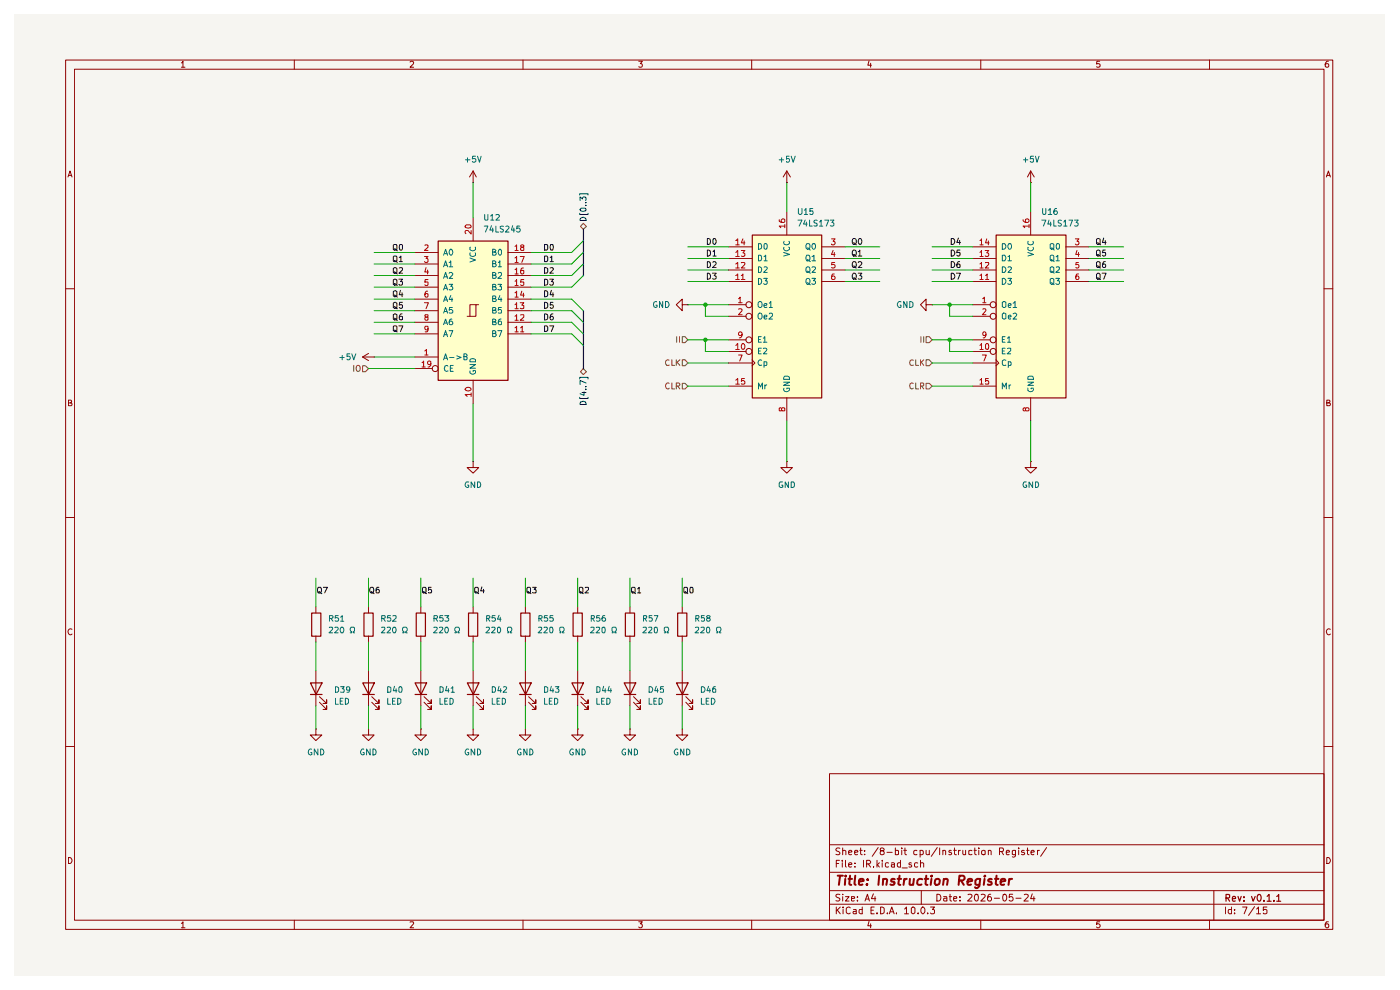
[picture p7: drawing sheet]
<svg xmlns="http://www.w3.org/2000/svg" width="297mm" height="210mm" viewBox="0 0 297 210" stroke-linecap="round" stroke-linejoin="round" font-family="sans-serif">
<path d="M3 3h290.7v203.9h-290.7z" fill="#f6f5f1"/>
<g fill="none" stroke="#8f0000" stroke-width=".21">
<path d="M13.9 12.7h268.8v184.4h-268.8zM15.8 14.7h265.1v180.5h-265.1zM38.5 13.3h.1l.2-.3v1.3M38.5 14.3h.7M62.4 12.7v2M87 13.2l.5-.2 .3 .2-.1 .4-.7 .7h.8M111 12.7v2M135.5 13h.8l-.5 .5 .4 .1v.6h-.7M159.5 12.7v2M184.4 12.9l-.3 .9h.8M184.7 13.4v.9M208.1 12.7v2"/>
<path d="M233.3 13h-.6l-.1 .6h.7v.6h-.7M256.6 12.7v2M281.8 13a.71 .71 0 0 0-.7 .5 .71 .71 0 0 0 .3 .8l.4-.1v-.6l-.4-.1-.3 .3M14.4 37.5l.5-1.2 .4 1.2M14.5 37.2h.7M281.4 37.5l.4-1.2 .4 1.2M281.5 37.2h.6M13.9 61.3h1.9M280.9 61.3h1.8M14.5 85.5h.4l.3-.3-.2-.3h-.5v1.2h.6l.2-.5-.4-.1M281.5 85.5h.4l.2-.3-.1-.3h-.5v1.2h.6l.1-.5-.3-.1M13.9 109.8h1.9"/>
<path d="M280.9 109.8h1.8M15.3 133.5a.59 .59 0 0 0-.9 .5 .59 .59 0 0 0 .8 .6l.1-.1M282.2 133.5a.59 .59 0 0 0-.8 .5 .59 .59 0 0 0 .7 .6l.1-.1M13.9 158.4h1.9M280.9 158.4h1.8M176 164.1h104.9v31.1h-104.9zM176 179.2h104.9M178.2 180l-.6-.1-.3 .2 .1 .4 .8 .4-.1 .3h-.8M178.8 179.9v1.4M182.6 179.9v1.2l.3 .2M186.3 179.8l-1.3 1.8M189.9 179.9v1.4"/>
<path d="M191.3 179.9v.1M192 179.9v1.2l.3 .2M198.8 179.8l-1.2 1.8M199.3 179.9v1.4M202.5 179.9v1.2l.4 .2M206.8 179.9v1.2l.3 .2M207.6 179.9v.1M216.1 179.9v.1M218 179.9v1.2l.3 .2M222 179.8l-1.2 1.8M14.5 181.9a.65 .65 0 0 1 .8 .6 .65 .65 0 0 1-.8 .7zM38.5 195.9l.3-.4v1.3"/>
<path d="M38.5 196.8h.7M62.4 195.2v1.9M87 195.6l.7-.1 .1 .3-.8 1h.8M111 195.2v1.9M135.5 195.5h.8l-.5 .5 .5 .2-.1 .5-.5 .1-.2-.2M159.5 195.2v1.9M176 191.8h104.9M176 188.9h104.9M176 185h104.9M177.4 192.4v1.4M177.4 183.2h.5M177.6 193l.7 .8"/>
<path d="M178.1 182.5h-.7v1.4M178.2 189.8h-.8l-.1 .3 .8 .4 .1 .4-.3 .2-.6-.1M178.3 192.4l-.9 .8M178.7 182.5v.2M178.7 183v.9M178.8 189.7v.1M178.8 180.5l.4-.1 .2 .1v.8M178.8 190.2v.9M178.9 192.4v.2M178.9 192.9v.9M179.4 190.2h.7l-.7 .9h.7M179.4 182.5v1.3l.1 .1"/>
<path d="M180 183.4l.7-.1-.2-.3-.5 .2v.6l.3 .1 .3-.1M180 180.8l.7-.1-.2-.3-.5 .1v.6l.3 .2 .3-.1M180.4 192.6l-.4-.2-.5 .3 .1 1 .4 .1 .4-.1M180.6 190.6l.7-.1-.1-.3h-.6v.8h.6M181.1 192.9h.5v.9M181.3 180.8l.7-.1-.2-.3h-.3l-.2 .1v.6l.2 .2 .4-.1M181.4 183.8v.1M181.4 183.1v.1M181.6 193.2l-.5 .1-.1 .2 .1 .3h.5M181.9 191v.1M181.9 190.2v.2M182.4 180.4h.5"/>
<path d="M182.9 192.9h-.5l-.2 .7a.45 .45 0 0 0 .7 .2M182.9 192.4v1.4M183.2 182.5v1.4M183.4 181.2v.1M183.4 180.5h.1M183.5 191.1l.5-1.4 .4 1.4M183.7 190.7h.7M183.8 183.3h.6l.3-.3v-.3l-.3-.2h-.6v1.4M184.2 183.3l.5 .6M184.4 195.4l-.3 1h.8M184.7 196v.8M184.8 193.1h.5"/>
<path d="M185.3 189.6l-.4 1h.9M185.3 183.8v.1M185.5 192.4h-.7v1.4h.7M185.6 190.2v.9M186 193.7v.1M186 182.5v1.4M186.1 183.4l.5 .5M186.6 183l-.6 .5M186.8 192.4h.4l.4 .3v.8l-.4 .3h-.4zM187 180.5h-.2l-.1-.3 .1-.2a.48 .48 0 0 1 .8 .2l-.2 .3h-.6a.47 .47 0 0 0 .1 .8 .47 .47 0 0 0 .7-.2l-.1-.5-.3-.1M187.2 182.5v.2M187.2 183v.9"/>
<path d="M188.2 180.8h1.1M188.3 193.7v.1M188.5 183.1l-.4-.1-.3 .3 .1 .5h.6M188.7 193.8l.5-1.4 .5 1.4M188.8 193.4h.7M189.1 183.1l.4-.1 .3 .2v.7M189.8 183.3l-.7 .1v.4h.7M189.9 180.5h.7v.7h-.7M190.2 193.7v.1M191 183.1l-.4-.1-.2 .3 .1 .5h.5M191 182.5v1.4M191.3 180.4v.9"/>
<path d="M191.4 184.1h1.1M191.7 180.4h.6M191.9 192.8l.4-.4v1.4M191.9 193.8h.8M193.3 192.7l.4-.3 .4 .3v.9l-.3 .2-.5-.2zM193.3 183.1l-.3-.1-.2 .3 .1 .1h.3l.2 .4-.2 .1-.4-.1M194.5 180.5l-.4-.1-.3 .2 .1 .6h.6M194.7 183.1l-.4-.1-.3 .3 .1 .5h.6M194.8 193.7v.1M195.2 180.5l.4-.1 .3 .2-.1 .6h-.6M195.2 180.4v1.4M195.3 183.1l.4-.1 .3 .2v.7"/>
<path d="M195.3 182.5v1.4M195.4 188.9v2.9M195.7 192.4h.2a.8 .8 0 0 1 .3 .8 .8 .8 0 0 1-.5 .6 .89 .89 0 0 1 0-1.4zM196.5 180.4v.7l.2 .2 .4-.1M196.8 193.7v.1M197.1 180.4v.9M197.4 192.4h.8l-.4 .5 .4 .2v.6l-.2 .1h-.4l-.2-.1M198.7 189.7a.73 .73 0 0 1 .9 .7 .73 .73 0 0 1-.9 .7zM200 180.5l.4-.1 .2 .1v.8M200 180.4v.9M200.2 190.2h.6l.1 .9M200.9 190.5l-.7 .1v.4h.7"/>
<path d="M201.4 190.2h.5M201.5 189.7v1.3l.4 .1M201.8 180.5l-.3-.1-.2 .2 .1 .2h.3l.2 .3-.2 .2-.4-.1M202.3 190.6l.7-.1-.1-.3h-.5l-.1 .2v.6l.2 .1 .4-.1M202.3 180.4h.6M203.3 180.4v.9M203.7 191v.1M203.7 190.2v.2M203.7 180.4l-.4 .2M204.3 180.4v.7l.1 .2 .4-.1M204.8 180.4v.9M205.4 189.8l.5-.1 .3 .4-.9 1h.9"/>
<path d="M206.2 180.5h-.7v.7h.7M206.6 180.4h.5M206.9 189.8h.5a1.01 1.01 0 0 1-.2 1.3 .87 .87 0 0 1-.3-1.3zM207.6 180.4v.9M208.1 195.2v1.9M208.1 189.8h.8l.1 .3-.9 1h.9M208.3 180.5h.7v.7h-.7zM209.7 180.5l.4-.1 .2 .1v.8M209.7 180.4v.9M210.2 189.7a.57 .57 0 0 0-.7 .6v.6l.3 .2h.3l.2-.2v-.4l-.2-.3h-.3l-.3 .3M210.9 190.5h1.1M212 180.6l.8-.1v-.5l-.8-.1v1.4"/>
<path d="M212.5 180.6l.4 .7M212.8 189.8l.3-.1a.73 .73 0 0 1 .5 .7 .73 .73 0 0 1-.5 .7l-.3-.1-.1-.5zM213.5 180.8l.7-.1-.2-.3h-.3l-.2 .1v.6l.2 .2 .4-.1M214.8 189.7h-.6l-.1 .7 .6-.2 .2 .3v.4l-.2 .2-.6-.1M215.4 180.4v1.2a.45 .45 0 0 1-.6 .1M215.4 180.5h-.6v.7h.6M215.5 190.5h1.1M216.1 180.4v.9M217.3 189.8h.8v.3l-.9 1h.9M217.3 180.5l-.3-.1-.3 .2 .1 .2 .5 .1 .1 .2-.3 .2-.4-.1M217.8 180.4h.5M218.7 180.8l.7-.1-.2-.3-.5 .1v.6l.3 .2 .3-.1"/>
<path d="M219 189.6l-.4 1h1M219.3 190.2v.9M220.1 180.4v.9M220.5 180.4l-.4 .1v.1M233.3 195.5h-.6l-.1 .6 .2-.1h.3l.3 .2v.3l-.3 .3h-.3l-.2-.2M256.6 195.2v1.9M257.5 188.9v6.3M260 192.4v1.4M261.2 192.9h-.5l-.1 .3v.4l.2 .2h.4M261.2 192.4v1.4M261.9 193.7v.1M261.9 192.9v.2"/>
<path d="M263.6 192.4h.9l-.6 1.4M266.1 192.3l-1.2 1.9M266.6 192.8l.4-.4v1.4M266.6 193.8h.8M268.8 192.4h-.8v.7l.2-.2 .5 .1 .1 .7-.3 .1h-.3l-.2-.1M281.5 181.9a.65 .65 0 0 1 .7 .6 .65 .65 0 0 1-.7 .7zM281.8 195.5h-.4l-.3 .5v.5l.3 .3 .4-.1v-.7h-.4l-.3 .2"/>
</g>
<g fill="none" stroke="#8f0000" stroke-width=".25">
<path d="M260.1 190.5l.7-.1 .1-.6-.8-.1v1.5M260.4 190.5l.5 .7M261.4 190.7l.7-.1-.1-.4h-.5l-.1 .7 .2 .3 .4-.1M262.6 190.2l.4 1 .3-1M263.9 191v.2M263.9 190.2v.2M265.5 190.2l.3 1 .5-1M266.9 189.8l.1-.1a.76 .76 0 0 1 .6 .8 .76 .76 0 0 1-.6 .7 1.01 1.01 0 0 1-.1-1.4zM268.1 191v.2M268.8 190.2l.4-.5v1.5M268.8 191.2h.9M270.3 191v.2"/>
<path d="M270.8 190.2l.5-.5v1.5M270.8 191.2h.9"/>
</g>
<g fill="none" stroke="#8f0000" stroke-width=".42">
<path d="M177.7 185.8h1.1M178.2 185.8l-.2 1.9M179.3 186.4l-.1 1.3M179.4 185.8v.1M180 186.4h.8M180.3 185.8l-.1 1.6 .4 .3M181.4 185.8l-.1 1.6 .2 .3M182.2 187l1-.1-.1-.4a.6 .6 0 0 0-.8 .2v.9h.7M184 187.5l-.1 .2-.1-.1 .2-.1-.1 .2M184.1 186.5v.2M186.5 185.8l-.2 1.9M187.4 186.6v-.1a.48 .48 0 0 1 .8 .2l-.2 1"/>
<path d="M187.4 186.4l-.1 1.3M189.8 186.5h-.7v.4a.63 .63 0 0 1 .7 .5l-.3 .3-.6-.1M190.4 186.4h.8M190.8 185.8l-.2 1.6 .4 .3M191.8 186.4l-.1 1.3M192.4 186.4l-.6 .4M193 186.4l-.1 1.2 .6 .1 .2-.2M193.9 186.4l-.2 1.3M195.7 186.5a.72 .72 0 0 0-1.1 .3v.6l.1 .2h.8M196.2 186.4h.7M196.5 185.8l-.2 1.6 .5 .3M197.6 186.4l-.2 1.3"/>
<path d="M197.7 185.8h-.2l.1 .1 .1-.1-.1 .1M198.5 186.6l.3-.2 .5 .2-.1 .9-.3 .2-.5-.2zM200.2 186.6l.1-.1a.48 .48 0 0 1 .8 .2l-.2 1M200.2 186.4l-.1 1.3M203.4 186.8l1-.1 .2-.3-.1-.5-.2-.1h-.8l-.1 1.9M203.9 186.8l.6 .9M205.2 187l1-.1v-.4a.6 .6 0 0 0-.9 .2v.9h.7M207.9 186.4l-.1 1.6-.5 .4h-.3l-.2-.2M207.9 186.5a.72 .72 0 0 0-1 .3v.7l.3 .2 .6-.1M208.9 186.4l-.2 1.3M209 185.8l-.1 .1 .1-.1-.1 .1M210.4 186.5a.48 .48 0 0 0-.8 .3l.3 .2 .4 .1 .1 .3a.6 .6 0 0 1-.9 .2"/>
<path d="M211.1 186.4h.7M211.4 185.8l-.2 1.6 .5 .3M212.3 187l1-.1-.1-.4a.6 .6 0 0 0-.9 .2v.9h.7M214.1 186.4l-.2 1.3M214.7 186.4h-.2l-.5 .4"/>
</g>
<g fill="#ffffc9">
<path d="M159.5 49.8h14.8v34.6h-14.8z"/>
<path d="M211.3 49.8h14.8v34.6h-14.8z"/>
<path d="M92.9 51.1h14.8v29.5h-14.8z"/>
</g>
<g fill="none" stroke="#0c0c0c" stroke-width=".21">
<path d="M67.5 124.6h.5l.1 .2 .1 .5-.2 .5h-.5l-.1-.2-.1-.6zM67.6 125.5l.7 .4M68.6 124.6h.9l-.6 1.2M78.5 124.8l.2-.2h.4l.2 .4-.2 .8h-.4a.82 .82 0 0 1-.2-1zM78.7 125.5l.7 .4M80.4 124.6h-.4l-.2 .2v.9l.6 .1v-.7l-.4-.1-.2 .3M89.6 124.8l.2-.2h.4l.2 .2v.8l-.2 .2h-.4l-.2-.2zM89.8 125.5l.7 .4M91.5 124.6h-.6v.6l.4-.2 .3 .3-.1 .5-.6-.1M100.7 124.8l.2-.2h.4l.2 .2v.8l-.2 .2h-.4l-.2-.2zM100.9 125.5l.7 .4M102.2 124.5l-.2 .8h.7"/>
<path d="M102.6 125v.8M111.8 124.8l.2-.2h.4l.2 .2v.8l-.2 .2h-.4l-.2-.2zM112 125.5l.6 .4M113 124.6h.7l-.4 .4 .4 .3v.5l-.7-.1"/>
</g>
<path d="M66.1 130h2v5h-2zM77.2 130h2v5h-2zM88.3 130h1.9v5h-1.9zM99.4 130h1.9v5h-1.9zM65.9 144.9h2.4l-1.2 2.4zM65.9 147.3h2.4M77 144.9h2.4l-1.2 2.4zM77 147.3h2.4M88 144.9h2.5l-1.2 2.4zM88 147.3h2.5M99.1 144.9h2.5l-1.2 2.4zM99.1 147.3h2.5" fill="none" stroke="#8f0000" stroke-width=".25"/>
<g fill="none" stroke="#8f0000" stroke-width=".21">
<path d="M166.9 97.9v1.3h1.2l-1.2 1.2-1.3-1.2h1.3M166.9 97.9h.1M67 128.7v1.3M67 134.9v1.3M78.2 128.7v1.3M78.2 134.9v1.3M89.3 128.7v1.3M89.3 134.9v1.3M100.4 128.7v1.3M100.4 134.9v1.3M67 154.6v1.3h1.3l-1.3 1.2-1.2-1.2h1.2M67 154.6h.1"/>
<path d="M67 142.3v7.4M67.8 149l1.5 1.5v-.8v.8h-.8M67.8 147.8l1.5 1.4v-.7v.7h-.8M78.2 154.6v1.3h1.2l-1.2 1.2-1.3-1.2h1.3M78.2 154.6h.1M78.2 142.3v7.4M78.9 149l1.5 1.5v-.8v.8h-.8M78.9 147.8l1.5 1.4v-.7v.7h-.8M89.3 154.6v1.3h1.2l-1.2 1.2-1.3-1.2h1.3M89.3 154.6h.1M89.3 142.3v7.4M90 149l1.5 1.5v-.8v.8h-.8"/>
<path d="M90 147.8l1.5 1.4v-.7v.7h-.8M100.4 154.6v1.3h1.2l-1.2 1.2-1.3-1.2h1.3M100.4 154.6h.1M100.4 142.3v7.4M101 149l1.6 1.5v-.8v.8h-.8M101 147.8l1.6 1.4v-.7v.7h-.8M111.5 154.6v1.3h1.1l-1.1 1.2-1.3-1.2h1.3M111.5 154.6h.1"/>
</g>
<path d="M144.7 76.3h.6l.6 .7-.6 .6h-.6z" fill="#f6f5f1"/>
<path d="M141.9 76.4a.61 .61 0 0 0-.7 .3 .61 .61 0 0 0 .2 .8l.5-.1M142.5 76.3v1.2h.6M143.5 76.3v1.2M143.6 76.8l.6 .7M144.2 76.3l-.7 .7M144.7 76.3h.6l.6 .7-.6 .6h-.6z" fill="none" stroke="#7c6100" stroke-width=".21"/>
<path d="M144.7 71.4h.6l.6 .7-.6 .6h-.6z" fill="#f6f5f1"/>
<path d="M143.5 71.4v1.2M144.1 71.4v1.2M144.7 71.4h.6l.6 .7-.6 .6h-.6z" fill="none" stroke="#7c6100" stroke-width=".21"/>
<path d="M144.7 81.3h.6l.6 .6-.6 .6h-.6z" fill="#f6f5f1"/>
<path d="M141.9 81.3l-.1-.1a.64 .64 0 0 0-.6 .7 .64 .64 0 0 0 .6 .6l.1-.2M142.5 81.2v1.3h.6M143.5 81.9h.5l.2-.2-.1-.4-.6-.1v1.3M143.8 81.9l.4 .6M144.7 81.3h.6l.6 .6-.6 .6h-.6z" fill="none" stroke="#7c6100" stroke-width=".21"/>
<g fill="none" stroke="#8f0000" stroke-width=".21">
<path d="M166.9 38.7h.1M166.9 36.3l-.7 1.2M166.9 36.3l.8 1.2M166.9 36.3v2.4M154.6 52.4h4.9M154.6 54.8h4.9M154.6 57.3h4.9M154.6 59.7h4.9M166.9 44.9v4.9M174.3 52.4h5M174.3 54.8h5M174.3 57.3h5"/>
<path d="M174.3 59.7h5M144.7 64.6v-1.1l-1.2 1.1 1.2 1.3v-1.3h1.2M145.9 64.6h.1M154.6 64.6h3.7M154.6 67.1h3.7M154.6 77h4.9M154.6 72.1h3.7M154.6 74.5h3.7M159.5 76.3l.6 .7-.6 .6M154.6 81.9h4.9M166.9 84.4v4.9"/>
<circle cx="158.9" cy="72.1" r=".64"/>
<circle cx="158.9" cy="74.5" r=".64"/>
<circle cx="158.9" cy="64.6" r=".64"/>
<circle cx="158.9" cy="67.1" r=".64"/>
</g>
<g fill="none" stroke="#0c0c0c" stroke-width=".21">
<path d="M83.4 54.5l.2-.2h.4l.2 .2v.8l-.2 .2h-.4l-.2-.2zM83.4 56.9l.3-.1 .5 .1v.9l-.2 .1h-.4l-.2-.1zM83.4 52l.2-.1h.4l.2 .1v.9l-.2 .1h-.4l-.2-.1zM83.4 59.4l.3-.2 .5 .2v.9l-.3 .2-.5-.2zM83.6 55.2l.7 .5M83.6 57.7l.7 .4M83.6 52.8h.3l.4 .4M84.6 59.2h.8l-.4 .5 .4 .1v.5l-.2 .2h-.4l-.2-.2M84.7 54.6l.3-.3v1.2M84.7 56.8h.7v.5l-.8 .6h.8M84.7 55.5h.7M84.8 51.9h.4l.2 .1v.8l-.2 .2h-.4z"/>
<path d="M115.5 51.9h.5l.2 .2v.7l-.2 .2h-.5zM116.8 51.9h.5l.1 .7-.2 .4h-.4zM150.1 50.6a.64 .64 0 0 1 .7 .6 .64 .64 0 0 1-.7 .7zM150.1 53a.64 .64 0 0 1 .7 .7 .64 .64 0 0 1-.7 .6zM150.1 55.5a.64 .64 0 0 1 .6 .6 .64 .64 0 0 1-.6 .7zM150.1 57.9a.64 .64 0 0 1 .6 .7 .64 .64 0 0 1-.6 .6zM151.2 57.9h.7l-.4 .6 .4 .2-.1 .4h-.6M151.3 53.4l.3-.4v1.3M151.3 55.7l.4-.2 .2 .4-.7 .9h.7M151.3 54.3h.6M151.3 50.7h.1a.6 .6 0 0 1 .6 .4 .6 .6 0 0 1-.2 .7l-.3 .1-.2-.3zM180.9 55.7l.2-.2a.46 .46 0 0 1 .5 .4v.4a.46 .46 0 0 1-.5 .5 .9 .9 0 0 1-.2-1.1z"/>
<path d="M180.9 50.8l.2-.2a.46 .46 0 0 1 .5 .4v.4a.46 .46 0 0 1-.5 .5 .9 .9 0 0 1-.2-1.1zM181.1 56.4l.5 .4M181.1 51.5l.5 .4M181.1 59h.2l.3 .3M181.1 57.9h.2a.73 .73 0 0 1 0 1.3h-.2a.86 .86 0 0 1 0-1.3zM182.1 55.7l.1-.2h.4l.2 .2-.1 .4-.6 .7h.7M182.1 57.9h.7l-.4 .6 .4 .2-.1 .4h-.6M182.2 50.7a.61 .61 0 0 1 .7 .3 .61 .61 0 0 1-.2 .8 .6 .6 0 0 1-.7-.4 .6 .6 0 0 1 .2-.7zM83.4 66.8l.3-.2 .5 .2v.9l-.3 .2-.5-.2zM83.4 69.3l.2-.2h.4l.2 .2v.8l-.3 .2-.5-.2zM83.4 64.3l.3-.2 .5 .2v.9l-.3 .2-.5-.2zM83.4 61.8l.3-.1 .5 .1v1l-.3 .1-.5-.1z"/>
<path d="M83.6 67.5l.7 .4M83.6 70.1h.3l.4 .3M83.6 65.1l.7 .4M83.6 60.1l.7 .5M83.6 62.6l.7 .4M84.6 69.1h.9l-.5 1.2M85 61.6l-.3 .9h.8M85.3 66.6a.72 .72 0 0 0-.6 .5 .72 .72 0 0 0 .3 .8l.4-.1v-.6l-.4-.1-.3 .2M85.3 62.1v.8M85.4 64.1h-.6l-.1 .6h.7v.5l-.2 .2h-.3l-.2-.2M115.5 66.6a.52 .52 0 0 1 .7 .3v.6a.52 .52 0 0 1-.7 .4zM115.5 61.7a.52 .52 0 0 1 .7 .3v.6a.52 .52 0 0 1-.7 .3z"/>
<path d="M117 61.6l-.3 .9h.8M117.3 66.6a.72 .72 0 0 0-.6 .5 .72 .72 0 0 0 .3 .8l.3-.1 .1-.5a.35 .35 0 0 0-.4-.2 .35 .35 0 0 0-.3 .2M117.3 62.1v.8"/>
</g>
<path d="M159.6 49.9h14.7v34.5h-14.7z" fill="none" stroke="#8f0000" stroke-width=".25"/>
<g fill="none" stroke="#b20000" stroke-width=".21">
<path d="M156.1 58.5l.4-.4v1.2M156.1 56l.4-.3v1.1M156.1 53.5l.4-.4v1.3M156.1 51l.4-.3v1.2M156.1 59.3h.7M156.1 56.8h.7M156.1 54.4h.7M156.1 51.9h.7M157.3 58.5l.3-.4v1.2M157.3 55.7h.6l.1 .1-.1 .4-.6 .6h.7M157.3 53.1h.7l-.4 .5 .3 .1v.6h-.6M157.3 59.3h.7"/>
<path d="M157.6 50.7l-.3 .8h.7M157.9 51.1v.8M165.3 46.6a.55 .55 0 0 0 .5 .6l.7-.2v-.4l-.3-.2h-.2l-.3 .3v.2l.3 .3M166.5 48h-1.2l.3 .3M166.5 47.6v.7M176.4 50.7h.8l-.5 .5 .4 .1 .1 .4-.3 .2h-.3l-.2-.1M176.7 53.1l-.3 .9h.8M177 58.1l-.4 .1-.2 .8 .3 .3 .4-.1 .1-.4-.3-.3h-.2l-.3 .3M177 53.5v.9M177.1 55.7h-.6l-.1 .5h.7v.6h-.7M156.1 73.3l.4-.5v1.3M156.1 74.1h.7"/>
<path d="M156.7 63.4l.3-.4v1.2M156.7 65.6l.5-.1 .2 .2-.7 1.1h.7M156.7 75.3h.7l-.5 1.3M156.7 64.2h.7M157.4 70.9l-.1 .3h-.5l-.1-.6 .2-.2h.3l.2 .2-.1 .9-.5 .2M157.4 72.9l.2-.1a.68 .68 0 0 1 .4 .7 .68 .68 0 0 1-.4 .6l-.3-.5zM156.1 80.6l.4-.3v1.2M156.1 81.5h.7M157.9 80.3h-.6v.6l.1-.2h.4l.2 .3v.3l-.1 .2-.6-.1M165.8 86.7a.42 .42 0 0 1 .7-.1l-.1 .6h-.5l-.2-.6h-.4l.1 .6h.3l.1-.2"/>
</g>
<g fill="none" stroke="#006f6f" stroke-width=".21">
<path d="M160.9 59a.64 .64 0 0 1 .7 .7 .64 .64 0 0 1-.7 .6zM160.9 56.6a.66 .66 0 0 1 .7 .4 .66 .66 0 0 1-.3 .8h-.4zM160.9 54.1a.66 .66 0 0 1 .7 .5 .66 .66 0 0 1-.3 .7h-.4zM160.9 51.7h.4a.66 .66 0 0 1 .3 .7 .66 .66 0 0 1-.7 .5zM162 59h.8l-.5 .6h.4v.6l-.5 .1-.2-.2M162.1 56.7l.4-.1 .3 .3-.8 .9h.8M162.1 54.5l.3-.4v1.2M162.1 51.9l.2-.2h.3a.86 .86 0 0 1-.1 1.2l-.4-.3zM162.1 55.3h.7M166.2 53.5l1.3 .5-1.3 .3M166.3 52.4a.58 .58 0 0 0 .6 .8 .58 .58 0 0 0 .5-.8h-.1M166.3 51.2l-.1 .2a.6 .6 0 0 0 .7 .5 .6 .6 0 0 0 .5-.6l-.1-.1"/>
<path d="M171.1 56.8l.2-.2 .4 .1a.87 .87 0 0 1 0 1.1h-.6l-.1-.4zM171.1 59.2l.2-.2 .4 .1a.8 .8 0 0 1-.2 1.2h-.2a.79 .79 0 0 1-.2-1.1zM171.1 51.7h.6a.77 .77 0 0 1-.2 1.2l-.4-.1a.87 .87 0 0 1 0-1.1zM171.1 54.1h.6v.2l.1 .6-.1 .4h-.6v-.1l-.1-.6zM171.2 52.6h.3l.4 .4M171.2 55.1l.7 .4M171.2 57.5l.7 .4M171.2 60l.7 .4M172.2 54.5l.5-.4v1.2M172.2 56.7l.6-.1 .2 .2-.8 1h.8M172.2 59h.8l-.4 .6 .4 .1v.4l-.2 .2h-.4l-.2-.2M172.2 55.3h.8"/>
<path d="M172.4 51.7l.4 .1a.66 .66 0 0 1-.2 1.1 .84 .84 0 0 1-.2-1.2zM160.9 64.1l.3-.1 .4 .1 .1 .7-.4 .4-.4-.1zM160.9 66.6l.3-.2 .4 .2 .1 .7-.4 .4-.4-.2zM160.9 72h.4M160.9 74.5h.4M161.5 71.4h-.6v1.2h.6M161.5 73.9h-.6v1.2h.6M161.6 76.4a.61 .61 0 0 0-.8 .3 .61 .61 0 0 0 .3 .8l.5-.1M161.9 71.7l.4-.3v1.2M161.9 74l.6-.1 .2 .1-.1 .4-.7 .7h.8M161.9 72.6h.8M162.1 64.8l.6-.1v-.2l-.4-.1-.2 .2v.5l.2 .1 .4-.1"/>
<path d="M162.1 67.3l.6-.1v-.3l-.4-.1-.2 .2v.5l.2 .2 .4-.1M162.1 77.5l.6-.1-.1-.7h-.5v1.2M163.2 64.3l.3-.3v1.2M163.2 66.6l.2-.2 .4 .1 .1 .5-.8 .7h.8M163.2 65.2h.7M166.3 80l.2-.2h.7a.52 .52 0 0 1 .3 .7h-1.3zM160.9 82.5v-1.3l.4 .9 .5-.9v1.3M162.3 81.7v.8M162.7 81.7l-.4 .2M166.2 81.1h1.3l-1.3 .6h1.3M166.3 82.3a.58 .58 0 0 0 .6 .8 .58 .58 0 0 0 .5-.8h-.5v.2"/>
</g>
<path d="M76.9 77.6h.6l.7 .6-.7 .7h-.6z" fill="#f6f5f1"/>
<path d="M75.1 77.5v1.3M75.6 77.7l.3-.2 .4 .2 .1 .7-.3 .4-.5-.2zM76.9 77.6h.6l.7 .6-.7 .7h-.6z" fill="none" stroke="#7c6100" stroke-width=".21"/>
<path d="M76.9 75.7l1.3 .8M76.9 75.7h2.5M78.2 75l-1.3 .7M79.4 75.7h.1M196.5 64.6v-1.1l-1.2 1.1 1.2 1.3v-1.3h1.2M197.7 64.6h.1" fill="none" stroke="#8f0000" stroke-width=".21"/>
<path d="M201.8 50.6a.65 .65 0 0 1 .8 .6 .65 .65 0 0 1-.8 .7zM201.8 55.5a.65 .65 0 0 1 .8 .6 .65 .65 0 0 1-.8 .7zM201.8 57.9a.65 .65 0 0 1 .8 .7 .65 .65 0 0 1-.8 .6zM201.8 53a.65 .65 0 0 1 .8 .7 .65 .65 0 0 1-.8 .6zM202.9 57.9h.8l-.5 1.3M203.3 50.5l-.3 .9h.7M203.6 55.5a.72 .72 0 0 0-.6 .5 .72 .72 0 0 0 .2 .8l.5-.1v-.6l-.5-.1-.2 .3M203.6 51v.9M203.7 53h-.6l-.1 .6 .6-.1 .1 .6-.2 .2h-.3l-.2-.2" fill="none" stroke="#0c0c0c" stroke-width=".21"/>
<path d="M196.5 76.3h.6l.6 .7-.6 .6h-.6z" fill="#f6f5f1"/>
<path d="M193.8 76.4l-.3-.1a.67 .67 0 0 0-.5 .5 .67 .67 0 0 0 .2 .7l.6-.1M194.3 76.3v1.2h.6M195.3 76.3v1.2M195.4 76.8l.6 .7M196 76.3l-.7 .7M196.5 76.3h.6l.6 .7-.6 .6h-.6z" fill="none" stroke="#7c6100" stroke-width=".21"/>
<path d="M196.5 81.3h.6l.6 .6-.6 .6h-.6z" fill="#f6f5f1"/>
<path d="M193.8 81.3l-.3-.1a.65 .65 0 0 0-.5 .7 .65 .65 0 0 0 .5 .6l.3-.2M194.3 81.2v1.3h.6M195.3 81.9h.5l.2-.2v-.4l-.7-.1v1.3M195.5 81.9l.5 .6M196.5 81.3h.6l.6 .6-.6 .6h-.6z" fill="none" stroke="#7c6100" stroke-width=".21"/>
<path d="M196.5 71.4h.6l.6 .7-.6 .6h-.6z" fill="#f6f5f1"/>
<path d="M195.4 71.4v1.2M196 71.4v1.2M196.5 71.4h.6l.6 .7-.6 .6h-.6z" fill="none" stroke="#7c6100" stroke-width=".21"/>
<path d="M93 51.1h14.8v29.6h-14.8zM211.3 49.9h14.8v34.5h-14.8z" fill="none" stroke="#8f0000" stroke-width=".25"/>
<g fill="none" stroke="#8f0000" stroke-width=".21">
<path d="M218.6 38.7h.1M218.6 36.3v2.4M218.6 36.3l-.6 1.2M218.6 36.3l.8 1.2M88 53.5h4.9M88 56h4.9M88 58.5h4.9M100.4 46.2v4.9M107.7 53.5h4.9M107.7 56h4.9M107.7 58.5h4.9M206.4 52.4h4.9"/>
<path d="M206.4 54.8h4.9M206.4 57.3h4.9M206.4 59.7h4.9M218.6 44.9v4.9M226.1 52.4h4.9M226.1 54.8h4.9M226.1 57.3h4.9M226.1 59.7h4.9M88 75.7h4.9M88 60.9h4.9M88 63.5h4.9M88 65.9h4.9"/>
<path d="M88 68.4h4.9M88 70.8h4.9M88 78.2h3.7M101 64.6h-1.3v2.5M101.6 64.6h-.6v2.5h-1.9M107.7 60.9h4.9M107.7 63.5h4.9M107.7 65.9h4.9M107.7 68.4h4.9M107.7 70.8h4.9M206.4 64.6h3.7M206.4 67.1h3.7"/>
<path d="M206.4 77h4.9M206.4 72.1h3.7M206.4 74.5h3.7M211.3 76.3l.6 .7-.6 .6M100.4 80.6v5M206.4 81.9h4.9M218.6 97.9v1.3h1.3l-1.3 1.2-1.1-1.2h1.1M218.6 97.9h.1M218.6 84.4v4.9"/>
<circle cx="92.3" cy="78.2" r=".64"/>
<circle cx="210.7" cy="67.1" r=".64"/>
<circle cx="210.7" cy="74.5" r=".64"/>
<circle cx="210.7" cy="64.6" r=".64"/>
<circle cx="210.7" cy="72.1" r=".64"/>
</g>
<g fill="none" stroke="#b20000" stroke-width=".21">
<path d="M90 54.4h.8l-.4 .4 .4 .2v.5l-.2 .2h-.4l-.2-.2M90.1 52h.7v.4l-.8 .7h.8M90.4 56.8l-.3 .9h.8M90.7 57.3v.8M90.8 59.3h-.6l-.1 .6 .6-.1 .1 .6-.2 .2h-.3l-.2-.2M98.7 48l.2-.3h.8l.2 .4a.78 .78 0 0 1-1.2-.1zM99.9 48.9v.8l-.6-.8h-.5l-.1 .2v.3l.1 .2M109.3 59.6l.3-.3v1.3M109.3 57.2l.3-.4v1.3M109.3 54.7l.3-.3v1.3M109.3 52.3l.3-.4v1.2M109.3 58.1h.6"/>
<path d="M109.3 55.7h.6M109.3 53.1h.6M110.4 54.4h.8l-.5 1.3M110.7 52.4l-.3-.2a.42 .42 0 0 1 .7-.2v.4l-.6 .1v.6l.6-.1v-.5l-.2-.1M111 56.8l-.4 .1-.2 1 .3 .2 .4-.2-.1-.5h-.5l-.1 .1M111.1 59.3h-.6l-.1 .6 .6-.1 .1 .6-.2 .2-.5-.2M207.9 58.5l.3-.4v1.2M207.9 56l.3-.3v1.1M207.9 53.5l.3-.4v1.3M207.9 51l.3-.3v1.2M207.9 59.3h.7M207.9 56.8h.7"/>
<path d="M207.9 54.4h.7M207.9 51.9h.7M209 53.1h.8l-.5 .5 .4 .1v.6h-.7M209.1 58.5l.3-.4v1.2M209.1 55.7h.6l.1 .3-.8 .8h.8M209.1 59.3h.7M209.3 50.7l-.2 .8h.7M209.7 51.1v.8M217 46.6l.1 .3 .3 .2 .7 .1 .2-.3v-.2l-.2-.3-.6 .2v.4l.3 .2M218.3 48h-1.3l.4 .3M218.3 47.6v.7M228.1 50.7h.8l-.4 .5 .4 .2-.1 .5h-.5l-.2-.1"/>
<path d="M228.5 53.1l-.3 .9h.8M228.8 55.7h-.5l-.1 .5h.6v.6h-.6M228.8 58.1l-.4 .1-.2 .8a.35 .35 0 0 0 .4 .3 .35 .35 0 0 0 .3-.3v-.2l-.3-.3-.4 .3M228.8 53.5v.9M89.5 76.9l.4-.3v1.2M89.5 77.8h.7M90 64.2h.9l-.5 1.3M90.1 74.5l.4-.4v1.2M90.1 75.3h.7M90.4 67.3l-.3-.3 .1-.2h.5l.1 .3-.6 .2a.36 .36 0 0 0 .2 .6h.4v-.6h-.2M90.7 61.8a.72 .72 0 0 0-.6 .5 .72 .72 0 0 0 .3 .7l.4-.1v-.5l-.4-.1-.3 .2M90.8 69.7l-.2 .3-.4-.1v-.7l.6 .1v.8l-.2 .3h-.4"/>
<path d="M91.4 77.1l-.1 .2a.36 .36 0 0 1-.6-.2v-.3a.42 .42 0 0 1 .7-.1v.8l-.3 .3h-.3M109.3 69.5l.3-.3v1.2M109.3 67.1l.3-.3v1.1M109.3 64.6l.3-.4v1.3M109.3 62.1l.3-.3v1.2M109.3 70.4h.6M109.3 67.9h.6M109.3 65.5h.6M109.3 63h.6M109.3 60.6h.6M110.4 64.2h.7l-.4 .5 .4 .1v.6h-.7M110.4 69.5l.4-.3v1.2"/>
<path d="M110.4 66.8h.6l.1 .5-.7 .6h.7M110.4 70.4h.7M110.7 61.8l-.3 .8h.8M111 62.2v.8M207.9 73.3l.3-.5v1.3M207.9 74.1h.7M208.4 75.3h.8l-.5 1.3M208.5 63.4l.3-.4v1.2M208.5 65.6l.4-.1 .3 .3-.8 1h.8M208.5 64.2h.7M209.2 70.9l-.1 .3h-.5a.43 .43 0 0 1-.1-.6 .43 .43 0 0 1 .6-.1v.1a.85 .85 0 0 1-.3 1.1h-.2M209.3 72.8a.75 .75 0 0 1 .2 1.3l-.4-.2v-.8z"/>
<path d="M98.7 82.5a.69 .69 0 0 1 .6-.4 .69 .69 0 0 1 .6 .5 .71 .71 0 0 1-.6 .3 .71 .71 0 0 1-.6-.4zM99.9 83.7h-1.2l.4 .4M99.9 83.3v.8M207.9 80.6l.3-.3v1.2M207.9 81.5h.7M209.7 80.3h-.6v.6l.1-.2 .5 .1v.7l-.6-.1M217.5 86.7l.3-.2h.3l.2 .2-.2 .5h-.4l-.2-.2v-.4h-.4l-.1 .4 .2 .2h.3v-.2"/>
</g>
<g fill="none" stroke="#006f6f" stroke-width=".21">
<path d="M94.1 54.1l.4-1.2 .4 1.2M94.1 56.6l.4-1.3 .4 1.3M94.1 59l.4-1.2 .4 1.2M94.3 53.8h.6M94.3 56.3h.6M94.3 58.7h.6M95.3 55.7h.2l.1-.4v1.3M95.3 57.9l.2-.1h.3l.2 .2v.4l-.7 .6h.7M95.3 56.6h.7M95.5 53a.61 .61 0 0 1 .6 .4 .61 .61 0 0 1-.4 .7 .71 .71 0 0 1-.2-1.1zM99.7 54.7l1.2 .5-1.2 .4M99.8 53.6l-.1 .1a.66 .66 0 0 0 .4 .7 .66 .66 0 0 0 .8-.3l-.1-.5"/>
<path d="M99.8 52.4l-.1 .6 .5 .2 .7-.2-.1-.6M104.5 58.4h.5l.2-.4-.3-.2h-.4v1.2h.5l.3-.4-.4-.2M104.5 55.9h.5l.2-.3-.3-.3h-.4v1.3h.5l.3-.4-.4-.3M104.5 53.5h.4l.3-.4-.3-.2h-.4v1.2h.5l.3-.4-.4-.2M105.7 57.9l.2-.1h.3l.2 .1v.5l-.8 .6h.8M105.7 55.7h.2l.1-.4v1.3M105.7 56.6h.7M105.9 53l.2-.1 .3 .2v.8l-.3 .2a.71 .71 0 0 1-.2-1.1zM212.6 59a.65 .65 0 0 1 .8 .7 .65 .65 0 0 1-.8 .6zM212.6 56.6a.66 .66 0 0 1 .8 .4 .66 .66 0 0 1-.3 .8h-.5zM212.6 54.1h.5l.2 .3 .1 .4-.3 .5h-.5zM212.6 51.7h.5a.66 .66 0 0 1 .3 .8 .66 .66 0 0 1-.8 .4z"/>
<path d="M213.8 59h.8l-.4 .6 .4 .1v.4l-.3 .2h-.3l-.2-.2M213.8 56.7l.5-.1 .3 .2-.8 1h.8M213.8 54.5l.4-.4v1.2M213.8 55.3h.8M214 51.7l.4 .1a.66 .66 0 0 1-.2 1.1 .84 .84 0 0 1-.2-1.2zM218.1 53.5l1.1 .5-1.1 .3M218.1 52.4v.6a.61 .61 0 0 0 .7 .2 .61 .61 0 0 0 .4-.8M218.1 51.2v.5a.61 .61 0 0 0 .7 .2 .61 .61 0 0 0 .4-.7M222.8 51.9l.2-.2h.4l.2 .2v.8l-.3 .2-.5-.2zM222.8 54.3l.2-.2h.4l.2 .2v.9l-.2 .1h-.4l-.2-.1zM222.8 56.8l.2-.2 .6 .2v.8l-.2 .2h-.4l-.2-.2zM222.8 59.2l.2-.2 .6 .2v.9l-.3 .2h-.3l-.2-.2z"/>
<path d="M223 52.6h.2l.4 .4M223 55.1l.6 .4M223 57.5l.6 .4M223 60l.6 .4M224 59h.7l-.4 .6h.4v.5l-.1 .2h-.5l-.1-.2M224.1 54.5l.3-.4v1.2M224.1 56.7h.6v.4l-.7 .7h.7M224.1 55.3h.6M224.1 51.8l.5-.1 .1 .2v.7a.35 .35 0 0 1-.4 .3 .35 .35 0 0 1-.2-.5zM94.1 76.3l.4-1.2 .4 1.2M94.1 61.5l.4-1.2 .4 1.2M94.1 64l.4-1.2 .4 1.2"/>
<path d="M94.1 66.4l.4-1.2 .4 1.2M94.1 68.9l.4-1.2 .4 1.2M94.1 71.4l.4-1.3 .4 1.3M94.3 76h.6M94.3 61.2h.6M94.3 63.6h.6M94.3 66.1h.6M94.3 68.5h.6M94.3 71h.6M95 77.7l-.2-.2a.65 .65 0 0 0-.5 .6 .65 .65 0 0 0 .5 .7l.2-.1M95.3 60.3h.7l-.4 .4 .4 .3v.4h-.7M95.3 70.1h.7l-.5 1.3"/>
<path d="M95.4 75.8h.9M95.5 78.1h.5M95.6 62.7l-.3 .8h.7M95.9 67.7l-.4 .1a.94 .94 0 0 0 0 1.1h.4l.1-.2v-.3l-.2-.3h-.3l-.2 .3M95.9 63.2v.8M96 65.2h-.6l-.1 .6 .2-.1h.3l.2 .2v.3l-.1 .2-.6-.1M96.1 77.5h-.6v1.3h.6M96.9 75.5l.9 .3-.9 .4M98.4 75.6h.5l.2-.3-.3-.2h-.4v1.2h.5l.2-.1v-.4l-.3-.2M99.7 78.7a.66 .66 0 0 0 .4 .6 .66 .66 0 0 0 .8-.2l-.1-.5h-.4v.3M99.7 77.3h1.2l-1.2 .8h1.2M99.9 76.2h.8l.2 .1v.4h-1.2v-.4z"/>
<path d="M104.5 70.7l.6-.1v-.4l-.6-.1v1.3h.5l.3-.4-.4-.3M104.5 68.3h.4l.3-.3-.1-.2-.6-.1v1.2h.6l.2-.4-.4-.2M104.5 65.8h.4l.3-.2-.2-.4h-.5v1.2h.6l.2-.3-.4-.3M104.5 63.4h.4l.3-.3-.2-.3h-.5v1.2h.6l.2-.5-.4-.1M104.5 60.8h.5l.2-.3-.2-.2h-.5v1.2h.5l.3-.4-.4-.3M105.6 70.1h.9l-.5 1.3M105.6 60.3h.8l-.4 .4 .4 .1v.6h-.8M106 62.7l-.3 .8h.8M106.3 67.7l-.4 .1a.94 .94 0 0 0 0 1.1l.5-.1v-.5l-.4-.2-.3 .3M106.3 63.2v.8M106.4 65.2h-.6l-.1 .6 .2-.1h.3l.2 .1v.5h-.7M212.6 64.1l.3-.1 .5 .1v1l-.3 .1-.5-.1z"/>
<path d="M212.6 66.6l.3-.2 .5 .2v.9l-.3 .2-.5-.2zM212.6 72h.5M212.6 74.5h.5M213.2 71.4h-.6v1.2h.6M213.2 73.9h-.6v1.2h.6M213.4 76.4h-.1a.46 .46 0 0 0-.7 .2v.7l.2 .2 .6-.1M213.7 71.7l.4-.3v1.2M213.7 74l.6-.1 .1 .5-.7 .7h.7M213.7 72.6h.7M213.9 64.8l.6-.1-.2-.3-.4 .2v.5l.2 .1 .3-.1M213.9 67.3l.6-.1-.2-.4-.4 .2v.5l.2 .2 .3-.1M213.9 77.5h.5v-.8h-.5v1.2"/>
<path d="M214.9 64.3l.4-.3v1.2M214.9 66.6l.5-.2 .3 .3-.1 .3-.7 .7h.8M214.9 65.2h.8M218.1 80l.2-.2h.7l.2 .7h-1.1zM212.6 82.5v-1.3l.5 .9 .4-.9v1.3M214.1 81.7v.8M214.4 81.7l-.3 .2M218.1 82.3v.5a.61 .61 0 0 0 .7 .3 .61 .61 0 0 0 .4-.8h-.5v.2M218.1 81.1h1.1l-1.1 .6h1.1"/>
</g>
<g fill="none" stroke="#0c0c0c" stroke-width=".21">
<path d="M115.5 59.2l.7 .3v.6a.52 .52 0 0 1-.7 .4zM115.5 56.8l.7 .2v.7l-.2 .2h-.5zM115.5 54.3h.5l.2 .3v.6l-.2 .3h-.5zM116.6 59.2h.8l-.4 .5h.3v.7l-.5 .1-.2-.2M116.7 56.8h.4l.3 .3-.8 .8h.8M116.7 54.6l.3-.3v1.2M116.7 55.5h.7M180.9 53.2l.2-.2a.46 .46 0 0 1 .5 .5v.4a.46 .46 0 0 1-.5 .4 .9 .9 0 0 1-.2-1.1zM181.1 54l.5 .4M182.1 53.4h.1l.2-.4v1.3M182.1 54.3h.7M232.6 55.7l.3-.2 .5 .2v.9l-.3 .2-.5-.2z"/>
<path d="M232.6 58.2l.3-.3h.2l.3 .3v.8l-.3 .2-.5-.2zM232.6 53.2l.3-.2 .5 .2v.9l-.3 .2-.5-.2zM232.6 50.8l.3-.2 .5 .2v.9l-.3 .2-.5-.2zM232.8 56.4l.7 .4M232.8 59h.2l.5 .3M232.8 54l.7 .4M232.8 51.5l.7 .4M233.8 57.9h.8l-.5 1.3M234.1 50.5l-.2 .9h.7M234.5 55.5a.72 .72 0 0 0-.6 .5 .72 .72 0 0 0 .2 .8l.4-.1 .1-.4a.35 .35 0 0 0-.4-.3 .35 .35 0 0 0-.3 .3M234.5 53h-.5l-.1 .6 .6-.1v.7l-.4 .1-.2-.2M234.5 51v.9"/>
<path d="M115.5 64.1a.52 .52 0 0 1 .7 .4v.6a.52 .52 0 0 1-.7 .3zM115.5 69.1h.5l.2 .3v.7l-.2 .1-.5 .1zM116.6 69.1h.9l-.5 1.2M117.3 64.1h-.5l-.1 .6h.6v.6l-.4 .1-.2-.2"/>
</g>
<path d="M123.7 47.4l.7 .6-.7 .6-.6-.6z" fill="#f6f5f1"/>
<path d="M123.7 47.4l.7 .6-.7 .6-.6-.6z" fill="none" stroke="#7c6100" stroke-width=".21"/>
<path d="M123 45.2v.3h1.8v-.3M123 41.4v-.3h1.8v.3M123.1 44.4l.2-.3h.8l.2 .3-.1 .3a.75 .75 0 0 1-1.1-.3zM123.1 42.5v-.7l.5 .4 .1-.3h.5v.6M123.1 46.3a.66 .66 0 0 1 .8-.2 .66 .66 0 0 1 .4 .7h-1.2zM124.2 43.6h.1M124.2 43h.1" fill="none" stroke="#00008f" stroke-width=".21"/>
<path d="M100.4 38.7h.1M100.4 36.3l-.8 1.2M100.4 36.3l.6 1.2M100.4 36.3v2.4" fill="none" stroke="#8f0000" stroke-width=".21"/>
<path d="M123.7 78.2l.7 .7-.7 .6-.6-.6z" fill="#f6f5f1"/>
<path d="M123.7 78.2l.7 .7-.7 .6-.6-.6z" fill="none" stroke="#7c6100" stroke-width=".21"/>
<path d="M123 84.3v.2h1.8v-.2M123 80.4v-.4h1.8v.4M123.2 85.2h1l.1 .6h-1.2zM123.5 83.3h.8M123.9 83.1v.8l-.8-.4M124.2 82.6h.1M124.2 82h.1M124.3 81.2l-1.2-.5v.9" fill="none" stroke="#00008f" stroke-width=".21"/>
<g fill="none" stroke="#8f0000" stroke-width=".21">
<path d="M100.4 97.9v1.3h1.2l-1.2 1.2-1.3-1.2h1.3M100.4 97.9h.1M111.5 128.7v1.3M111.5 134.9v1.3M122.5 128.7v1.3M122.5 134.9v1.3M133.6 128.7v1.3M133.6 134.9v1.3M144.7 128.7v1.3M144.7 134.9v1.3M111.5 142.3v7.4M112.1 149l1.6 1.5v-.8v.8h-.8"/>
<path d="M112.1 147.8l1.6 1.4v-.7v.7h-.8M122.5 154.6v1.3h1.2l-1.2 1.2-1.2-1.2h1.2M122.5 154.6h.1M122.5 142.3v7.4M123.2 149l1.6 1.5v-.8v.8h-.8M123.2 147.8l1.6 1.4v-.7v.7h-.8M133.6 154.6v1.3h1.2l-1.2 1.2-1.2-1.2h1.2M133.6 154.6h.1M133.6 142.3v7.4M134.4 149l1.4 1.5v-.8v.8h-.7M134.4 147.8l1.4 1.4v-.7v.7h-.7M144.7 154.6v1.3h1.2l-1.2 1.2-1.2-1.2h1.2"/>
<path d="M144.7 154.6h.1M144.7 142.3v7.4M145.5 149l1.4 1.5v-.8v.8h-.7M145.5 147.8l1.4 1.4v-.7v.7h-.7"/>
</g>
<path d="M110.5 130h1.9v5h-1.9zM121.6 130h1.9v5h-1.9zM132.7 130h1.9v5h-1.9zM143.8 130h1.9v5h-1.9zM110.2 144.9h2.5l-1.2 2.4zM110.2 147.3h2.5M121.3 144.9h2.5l-1.2 2.4zM121.3 147.3h2.5M132.4 144.9h2.5l-1.2 2.4zM132.4 147.3h2.5M143.5 144.9h2.5l-1.2 2.4zM143.5 147.3h2.5" fill="none" stroke="#8f0000" stroke-width=".25"/>
<path d="M122.9 124.8l.2-.2h.4l.2 .2v.8l-.2 .2h-.4l-.2-.2zM123.1 125.5l.6 .4M124.2 124.7l.6-.1v.5l-.7 .7h.7M134 124.8l.1-.2h.5l.1 .2v.8l-.1 .2h-.5l-.1-.2zM134.1 125.5l.7 .4M135.2 124.9l.4-.3v1.2M135.2 125.8h.7M145.1 124.8l.1-.2h.5l.1 .2v.8l-.1 .2h-.5l-.1-.2zM145.3 125.5l.6 .4M146.4 124.7l.4-.1 .2 .2v.8l-.2 .2-.4-.1z" fill="none" stroke="#0c0c0c" stroke-width=".21"/>
<path d="M123.8 48.7v9.8M123.8 65.9v12.3" fill="none" stroke="#00008f" stroke-width=".25"/>
<g fill="none" stroke="#00a000" stroke-width=".21">
<path d="M100.4 38.7v7.5M166.9 38.7v6.2M218.6 38.7v6.2M79.4 58.5h8.6M79.4 53.5h8.6M79.4 56h8.6M123.7 56l-2.4 2.5h-8.7M123.7 51.1l-2.4 2.4h-8.7M123.7 53.5l-2.4 2.5h-8.7M123.7 58.5l-2.4 2.4h-8.7M145.9 54.8h8.7M145.9 52.4h8.7"/>
<path d="M145.9 57.3h8.7M145.9 59.7h8.7M179.3 54.8h7.3M179.3 52.4h7.3M179.3 57.3h7.3M179.3 59.7h7.3M197.7 54.8h8.7M197.7 52.4h8.7M197.7 57.3h8.7M197.7 59.7h8.7M231 54.8h7.4M231 52.4h7.4"/>
<path d="M231 57.3h7.4M231 59.7h7.4M78.2 78.2h9.8M79.4 68.4h8.6M79.4 63.5h8.6M79.4 60.9h8.6M79.4 65.9h8.6M79.4 70.8h8.6M79.4 75.7h8.6M112.6 68.4h8.7l2.4 2.4M112.6 63.5h8.7l2.4 2.4M112.6 65.9h8.7l2.4 2.5"/>
<path d="M112.6 70.8h8.7l2.4 2.5M145.9 77h8.7M145.9 72.1h8.7M145.9 64.6h8.7M149.6 72.1v2.4h5M149.6 64.6v2.5h5M197.7 77h8.7M197.7 72.1h8.7M197.7 64.6h8.7M201.5 72.1v2.4h4.9M201.5 64.6v2.5h4.9M100.4 85.6v12.3"/>
<path d="M145.9 81.9h8.7M166.9 89.3v8.6M197.7 81.9h8.7M218.6 89.3v8.6M67 122.6v6.1M67 136.2v6.1M78.2 122.6v6.1M78.2 136.2v6.1M89.3 122.6v6.1M89.3 136.2v6.1M100.4 122.6v6.1M100.4 136.2v6.1"/>
<path d="M111.5 122.6v6.1M111.5 136.2v6.1M122.5 122.6v6.1M122.5 136.2v6.1M133.6 122.6v6.1M133.6 136.2v6.1M144.7 122.6v6.1M144.7 136.2v6.1M67 149.7v4.9M78.2 149.7v4.9M89.3 149.7v4.9M100.4 149.7v4.9"/>
<path d="M111.5 149.7v4.9M122.5 149.7v4.9M133.6 149.7v4.9M144.7 149.7v4.9"/>
</g>
<g fill="#00a000">
<circle cx="149.6" cy="72.1" r=".47"/>
<circle cx="149.6" cy="64.6" r=".47"/>
<circle cx="201.5" cy="64.6" r=".47"/>
<circle cx="201.5" cy="72.1" r=".47"/>
</g>
<g fill="none" stroke="#006f6f" stroke-width=".21">
<path d="M98.8 33.9h.9M99.2 33.5v.9M100.9 33.1h-.6l-.1 .6 .6-.1 .2 .6-.3 .2h-.3l-.2-.2M101.3 33.1l.4 1.3 .4-1.3M165.3 33.9h.9M165.8 33.5v.9M167.4 33.1h-.6v.6l.5-.1 .2 .6-.2 .2-.5-.2M167.8 33.1l.5 1.3 .4-1.3M217.1 33.9h1M217.5 33.5v.9M219.2 33.1h-.6v.6l.6-.1v.6l-.1 .2h-.4l-.1-.2M219.7 33.1l.3 1.3 .4-1.3"/>
<path d="M102.7 48h.8l-.5 1.2M102.8 45.5l.1 1.2 .6-.1v-1.1M104.1 45.8l.3-.3v1.2M104.1 46.7h.7M104.3 47.9l-.4 .9h.8M104.5 48.4v.8M105.2 48v1.2h.6M105.2 45.6l.5-.1 .3 .3-.8 .9h.8M106.8 48h-.7v.4l.7 .4-.3 .4-.4-.1M107.3 48h.4l.3 .3-.8 .9h.8M108.7 47.9l-.2 .9h.8M109 48.4v.8"/>
<path d="M110.3 48h-.6l-.1 .6 .2-.2h.3l.3 .2v.4l-.3 .2h-.3l-.2-.1M169.3 46.7h.8l-.6 1.3M169.4 44.2v1l.2 .3h.3l.2-.3v-1M170.6 44.6l.4-.4v1.3M170.6 45.5h.7M170.8 46.7l-.3 .8h.7M171.1 47.1v.9M171.7 46.7v1.3h.6M172.4 44.2h-.6v.6l.6-.1a.45 .45 0 0 1 0 .6 .45 .45 0 0 1-.6 .1v-.1M173.3 46.8l-.4-.1-.2 .2 .1 .4 .5 .1v.5h-.6M173.9 47.1l.3-.4v1.3M173.9 48h.6"/>
<path d="M175 46.7h.8l-.5 1.3M176.1 46.7h.8l-.4 .5 .3 .1v.6h-.7M221 46.7h.9l-.5 1.3M221.2 44.2v1l.2 .3 .5-.3v-1M222.4 44.6l.4-.4v1.3M222.4 45.5h.7M222.5 46.7l-.2 .8h.7M222.9 47.1v.9M223.6 46.7v1.3h.5M224.1 44.2l-.4 .2-.1 .8 .2 .3h.3l.2-.3-.2-.5h-.4l-.1 .3M225.2 46.8l-.5-.1-.2 .2v.3l.7 .4-.3 .4-.4-.1M225.7 47.1l.3-.4v1.3"/>
<path d="M225.7 48h.7M226.8 46.7h.7l-.5 1.3M228 46.7h.7l-.4 .5 .4 .2-.1 .5h-.6M72.1 75.8h.9M72.6 75.4v.9M74.2 75.1h-.6v.5h.6v.6l-.4 .1-.2-.1M74.6 75.1l.5 1.2 .4-1.2M139.3 64h-.1a.64 .64 0 0 0-.6 .6 .64 .64 0 0 0 .5 .6l.3-.1v-.4h-.3M140.6 64v1.2l-.7-1.2v1.2M141.2 64a.65 .65 0 0 1 .8 .6 .65 .65 0 0 1-.8 .6zM191.1 64h-.1a.64 .64 0 0 0-.6 .6 .64 .64 0 0 0 .6 .6l.1-.1v-.4h-.1M192.4 64v1.2l-.7-1.2v1.2"/>
<path d="M193 64h.2l.5 .3v.6l-.5 .3h-.2zM99.4 102.2h-.5a.61 .61 0 0 0-.2 .8 .61 .61 0 0 0 .7 .3v-.4h-.2M100.7 102.2v1.2l-.8-1.2v1.2M101.3 102.2h.4a.66 .66 0 0 1 .3 .8 .66 .66 0 0 1-.7 .4zM166 102.2h-.5l-.2 .3v.7a.52 .52 0 0 0 .8 .1v-.4h-.3M167.3 102.2v1.2l-.7-1.2v1.2M167.8 102.2h.6l.1 .3v.7l-.4 .2h-.3zM217.7 102.2h-.4a.61 .61 0 0 0-.3 .8 .61 .61 0 0 0 .8 .3v-.4h-.3M219.1 102.2v1.2l-.8-1.2v1.2M219.7 102.2h.4a.66 .66 0 0 1 .2 .8 .66 .66 0 0 1-.6 .4zM69.9 133.1l.6-.1 .1 .4-.8 .8h.8M69.9 131.2l.7-.1v-.3l-.1-.2h-.6v1.2"/>
<path d="M70.2 131.2l.4 .6M71.1 133.1l.5-.1 .1 .4-.7 .8h.7M71.7 130.6h-.5l-.1 .5h.6v.6h-.6M72.3 130.9l.3-.3v1.2M72.3 131.8h.6M72.3 133l.5 .1a.87 .87 0 0 1 0 1.1l-.5-.1a.94 .94 0 0 1 0-1.1zM74.3 134.2h.3v-.2h-.1l-.2-.4 .2-.6h.6l.1 .2v.6l-.2 .2v.2h.2M81 133.1l.6-.1 .1 .4-.8 .8h.8M81 131.2l.7-.1v-.3l-.1-.2h-.6v1.2M81.3 131.2l.4 .6M82.2 133.1l.6-.1v.4l-.7 .8h.7M82.8 130.6h-.6v.5h.6v.6h-.6"/>
<path d="M83.3 133.2l.2-.2 .4 .1a.87 .87 0 0 1 0 1.1h-.4a.82 .82 0 0 1-.2-1zM83.3 130.7l.6-.1 .1 .5-.7 .7h.7M85.4 134.2h.3v-.2h-.1l-.2-.4 .2-.6h.5a.5 .5 0 0 1 .3 .5 .5 .5 0 0 1-.3 .5v.2h.3M92.1 133.1l.6-.1v.4l-.7 .8h.7M92.1 131.2l.6-.1 .1-.3-.1-.2h-.6v1.2M92.4 131.2l.4 .6M93.3 133.1l.5-.1 .1 .4-.7 .8h.7M93.9 130.6h-.6v.5h.6v.6h-.6M94.4 130.6h.8l-.4 .4 .3 .1v.6h-.7M94.4 133.2l.2-.2 .3 .1a.87 .87 0 0 1 0 1.1h-.3a.82 .82 0 0 1-.2-1zM96.5 134.2h.3l-.1-.2a.54 .54 0 0 1 0-1h.5a.5 .5 0 0 1 .3 .5 .5 .5 0 0 1-.4 .5v.2h.4M103.2 133.1l.6-.1v.4l-.7 .8h.7"/>
<path d="M103.2 131.2l.6-.1 .1-.3-.1-.2h-.6v1.2M103.5 131.2l.4 .6M104.3 133.1l.6-.1 .1 .4-.7 .8h.7M105 130.6h-.6l-.1 .5h.7v.6h-.7M105.5 133.2l.2-.2 .3 .1a.87 .87 0 0 1 0 1.1l-.4-.1zM105.9 130.5l-.4 .9h.8M106.1 130.9v.9M107.6 134.2h.3v-.2l-.3-.2v-.6l.2-.2h.6l.2 .6-.2 .4h-.2v.2h.4M114.3 133.1l.5-.1 .1 .4-.7 .8h.7M114.3 131.2l.6-.1 .1-.3-.2-.2h-.5v1.2M114.6 131.2l.4 .6M115.4 133.1l.6-.1 .1 .4-.7 .8h.7"/>
<path d="M116.1 130.6h-.6l-.1 .5a.45 .45 0 0 1 .6 0 .45 .45 0 0 1 .1 .6h-.7M116.6 133.2l.2-.2 .4 .1 .1 .7-.2 .4-.4-.1zM117.3 130.6h-.6l-.1 .5h.7v.6h-.7M118.7 134.2h.3v-.2l-.3-.2v-.6l.2-.2h.6l.2 .6-.2 .4h-.2v.2h.4M125.3 133.1l.6-.1 .1 .6-.7 .6h.7M125.4 131.2l.6-.1v-.5h-.6v1.2M125.7 131.2l.4 .6M126.5 133.1l.6-.1 .1 .4-.8 .8h.8M127.2 130.6h-.6l-.1 .5a.45 .45 0 0 1 .6 0 .45 .45 0 0 1 .1 .6h-.7M127.7 133.2l.2-.2 .4 .1 .1 .7-.2 .4-.4-.1zM128.3 130.6h-.3l-.2 .2v.9a.42 .42 0 0 0 .6 0 .42 .42 0 0 0 0-.6l-.4-.1-.3 .3M129.8 134.2h.3v-.2l-.3-.2v-.6l.2-.2h.6l.2 .6-.2 .4h-.2v.2h.4"/>
<path d="M136.4 133.1l.6-.1 .1 .6-.7 .6h.7M136.5 131.2l.6-.1v-.5h-.6v1.2M136.8 131.2l.4 .6M137.6 133.1l.6-.1 .1 .4-.8 .8h.8M138.3 130.6h-.6v.5l.4-.1 .3 .3-.1 .4h-.6M138.8 133.2l.2-.2 .4 .1 .1 .7-.2 .4h-.3l-.2-.2zM138.8 130.6h.8l-.5 1.2M140.9 134.2h.3v-.2l-.3-.2v-.6l.2-.2h.6l.2 .6-.2 .4h-.2v.2h.4M147.5 133.1l.6-.1 .1 .6-.8 .6h.8M147.6 131.2l.6-.1v-.5h-.6v1.2M147.9 131.2l.4 .6M148.7 133.1l.6-.1 .1 .6-.8 .6h.8"/>
<path d="M149.4 130.6h-.6v.5l.4-.1 .3 .3-.1 .4h-.6M149.9 133.2l.2-.2 .4 .1 .1 .7-.2 .4h-.3l-.2-.2zM150.2 131.1l-.3-.3 .2-.2h.4l.2 .2-.3 .3h-.3l-.2 .3 .3 .4h.2l.3-.3-.3-.4M152 134.2h.3v-.2l-.3-.2v-.6l.2-.2h.6l.1 .6-.1 .4h-.2v.2h.3M66.1 159a.61 .61 0 0 0-.7 .2 .61 .61 0 0 0 .1 .8l.3 .1h.4v-.5h-.3M67.4 158.9v1.2l-.7-1.2v1.2M68 158.9a.64 .64 0 0 1 .7 .6 .64 .64 0 0 1-.7 .6zM71.2 148.1v1.3h.5M71.2 145.7l.6 .2v.7l-.2 .2h-.4zM72.2 148.7h.4M72.3 145.7h.7l-.4 .4 .4 .2-.1 .5h-.6M72.8 148.1h-.6v1.3h.6"/>
<path d="M73.3 148.1l.7 .3v.6l-.5 .4h-.2zM74.2 146.2l-.2 .2-.5-.1v-.6h.5l.2 .2-.2 .9h-.4M77.2 159a.57 .57 0 0 0-.7 .6 .57 .57 0 0 0 .8 .5v-.5h-.3M78.5 158.9v1.2l-.7-1.2v1.2M79.1 158.9a.64 .64 0 0 1 .7 .6 .64 .64 0 0 1-.7 .6zM82.2 148.1v1.3h.6M82.2 145.7l.7 .2v.7l-.1 .2h-.6zM83.3 148.7h.4M83.7 145.6l-.3 .9h.8M83.9 148.1h-.6v1.3h.6M84 146.1v.7M84.4 148.1l.6 .3v.6l-.4 .4h-.2z"/>
<path d="M84.7 145.7h.3a.86 .86 0 0 1 .1 1.1h-.3l-.2-.1zM88.3 159a.57 .57 0 0 0-.7 .6 .57 .57 0 0 0 .7 .5v-.5h-.2M89.6 158.9v1.2l-.7-1.2v1.2M90.2 158.9a.64 .64 0 0 1 .7 .6 .64 .64 0 0 1-.7 .6zM93.3 148.1v1.3h.6M93.3 145.7l.7 .2v.7l-.2 .2h-.5zM94.4 148.7h.4M94.8 145.6l-.3 .9h.8M94.9 148.1h-.5v1.3h.5M95.1 146.1v.7M95.5 148.1l.6 .3v.6a.52 .52 0 0 1-.6 .4zM95.7 146l.3-.3v1.1"/>
<path d="M95.7 146.8h.7M99.4 159a.58 .58 0 0 0-.7 .5 .58 .58 0 0 0 .7 .6v-.5h-.2M100.7 158.9v1.2l-.8-1.2v1.2M101.3 158.9a.64 .64 0 0 1 .7 .6 .64 .64 0 0 1-.7 .6zM104.4 148.1v1.3h.6M104.4 145.7h.4l.3 .2v.7l-.2 .2h-.5zM105.4 148.7h.5M105.9 145.6l-.3 .9h.8M106 148.1h-.6v1.3h.6M106.2 146.1v.7M106.5 148.1l.7 .3v.6a.52 .52 0 0 1-.7 .4zM106.8 145.7h.4l.3 .3-.8 .8h.8"/>
<path d="M110.5 159a.58 .58 0 0 0-.7 .5 .58 .58 0 0 0 .7 .6v-.5h-.1M111.8 158.9v1.2l-.7-1.2v1.2M112.4 158.9a.64 .64 0 0 1 .7 .6 .64 .64 0 0 1-.7 .6zM115.5 148.1v1.3h.6M115.5 145.7h.4l.3 .2v.7l-.2 .2h-.5zM116.5 148.7h.5M117 145.6l-.3 .9h.8M117.1 148.1h-.6v1.3h.6M117.3 146.1v.7M117.6 148.1h.4l.3 .3v.6l-.3 .4h-.4zM117.8 145.7h.8l-.5 .4 .5 .2-.1 .5h-.7M121.6 159a.58 .58 0 0 0-.7 .5 .58 .58 0 0 0 .7 .6v-.5h-.2"/>
<path d="M122.9 158.9v1.2l-.7-1.2v1.2M123.5 158.9a.64 .64 0 0 1 .7 .6 .64 .64 0 0 1-.7 .6zM126.6 148.1v1.3h.6M126.6 145.7h.4l.3 .2v.7l-.2 .2h-.5zM127.6 148.7h.5M128.1 145.6l-.3 .9h.8M128.2 148.1h-.6v1.3h.6M128.4 146.1v.7M128.7 148.1h.4l.3 .3v.6l-.3 .4h-.4zM129.2 145.6l-.2 .9h.7M129.6 146.1v.7M132.7 159a.58 .58 0 0 0-.8 .5 .58 .58 0 0 0 .8 .6v-.5h-.2"/>
<path d="M134 158.9v1.2l-.7-1.2v1.2M134.6 158.9l.4 .1 .2 .2v.7l-.4 .2h-.2zM137.7 148.1v1.3h.6M137.7 145.7a.66 .66 0 0 1 .7 .4 .66 .66 0 0 1-.2 .7h-.5zM138.7 148.7h.4M139.2 145.6l-.3 .9h.8M139.3 148.1h-.6v1.3h.6M139.5 146.1v.7M139.8 148.1h.4l.3 .3v.6l-.3 .4h-.4zM140.8 145.7h-.6l-.1 .6 .1-.2 .5 .1 .1 .6h-.7M143.8 159a.58 .58 0 0 0-.8 .5 .58 .58 0 0 0 .8 .6v-.5h-.2M145.1 158.9v1.2l-.7-1.2v1.2"/>
<path d="M145.7 158.9l.4 .1 .2 .2v.7l-.4 .2h-.2zM148.8 148.1v1.3h.6M148.8 145.7a.66 .66 0 0 1 .7 .4 .66 .66 0 0 1-.2 .7h-.5zM149.8 148.7h.4M150.3 145.6l-.3 .9h.7M150.4 148.1h-.6v1.3h.6M150.6 146.1v.7M150.9 148.1a.65 .65 0 0 1 .8 .7 .65 .65 0 0 1-.8 .6zM151.8 145.7h-.5l-.1 1 .1 .1h.5v-.5l-.1-.2h-.3l-.2 .2"/>
</g>
</svg>
